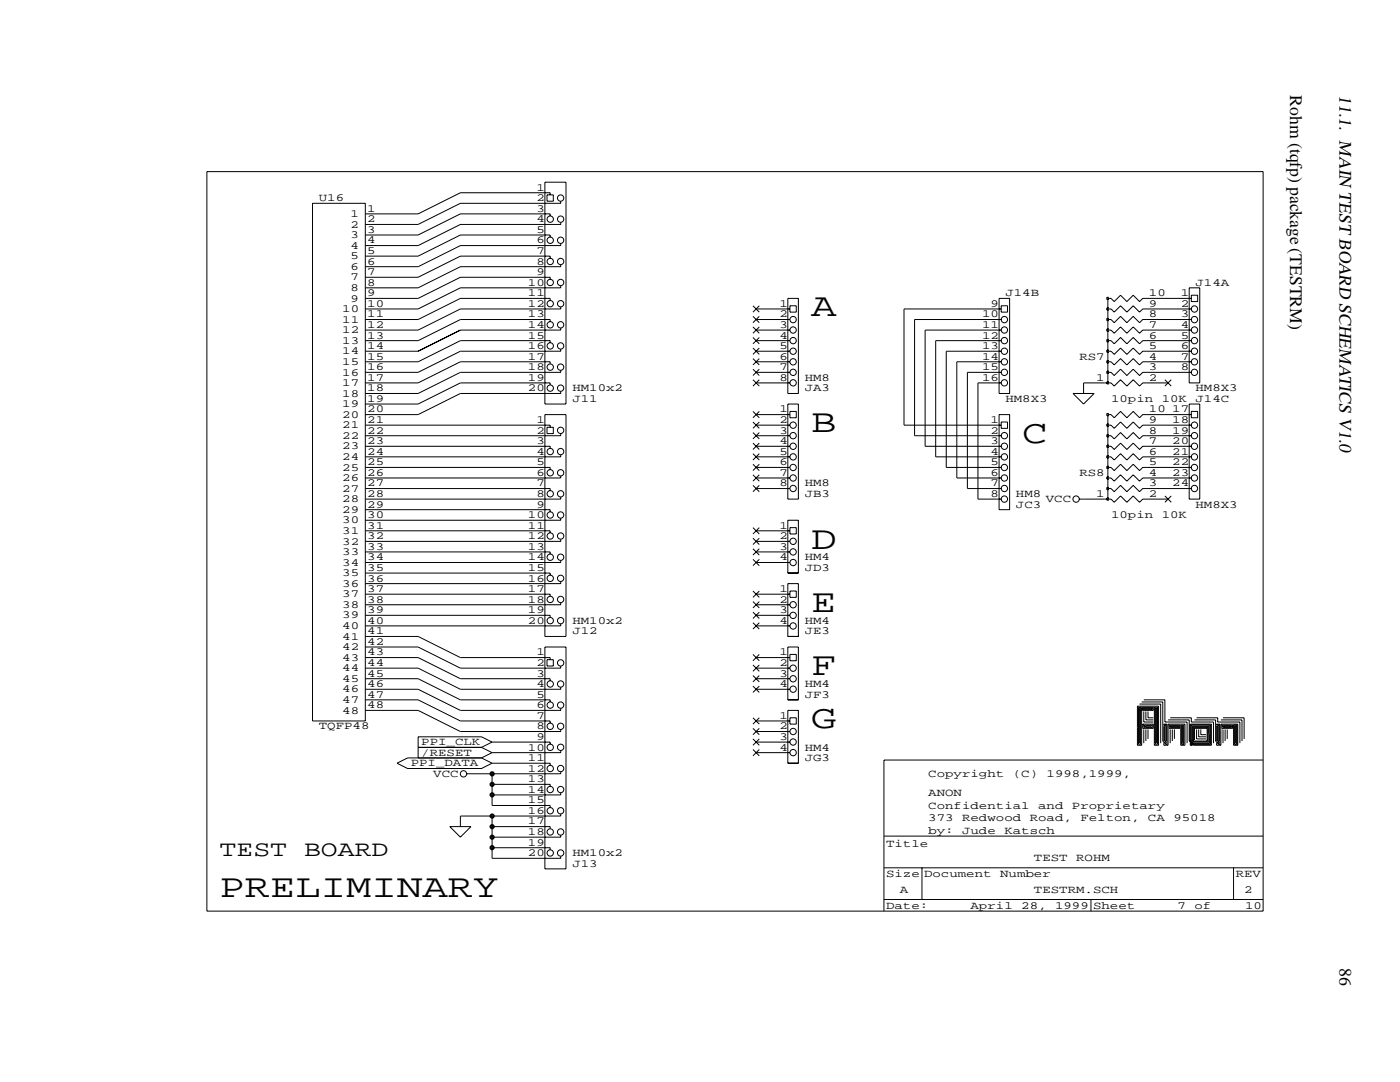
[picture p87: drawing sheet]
<svg xmlns="http://www.w3.org/2000/svg" width="279mm" height="216mm" viewBox="0 0 279 216" stroke-linecap="round" stroke-linejoin="round" font-family="sans-serif">
<defs><g id="words">
<g font-size="6.6">
<text x="161.9" y="63.1">A</text>
<text x="161.9" y="86.3">B</text>
<text x="204" y="88.4">C</text>
<text x="161.9" y="109.5">D</text>
<text x="161.9" y="122.1">E</text>
<text x="161.9" y="134.8">F</text>
<text x="161.9" y="145.3">G</text>
<text x="43.8" y="179">PRELIMINARY</text>
</g>
<g font-size="4.4">
<text x="43.8" y="170.7">TEST</text>
<text x="60.7" y="170.7">BOARD</text>
</g>
<text font-size="3.6" x="267.4" y="19" transform="rotate(90 267.4 19)">11.1. MAIN TEST BOARD SCHEMATICS V1.0</text>
<g font-size="3.5">
<text x="257.5" y="19.1" transform="rotate(90 257.5 19.1)">Rohm (tqfp) package (TESTRM)</text>
<text x="267.4" y="193.2" transform="rotate(90 267.4 193.2)">86</text>
</g>
<g font-size="2.2">
<text x="63.6" y="40.1">U16</text>
<text x="107.1" y="38">1</text>
<text x="107.1" y="40.1">2</text>
<text x="70" y="43.3">1</text>
<text x="70" y="45.4">2</text>
<text x="70" y="47.5">3</text>
<text x="73.3" y="42.3">1</text>
<text x="73.3" y="44.4">2</text>
<text x="73.3" y="46.5">3</text>
<text x="107.1" y="42.3">3</text>
<text x="107.1" y="44.4">4</text>
<text x="107.1" y="46.5">5</text>
<text x="70" y="49.6">4</text>
<text x="70" y="51.7">5</text>
<text x="70" y="53.8">6</text>
<text x="73.3" y="48.6">4</text>
<text x="73.3" y="50.7">5</text>
<text x="73.3" y="52.8">6</text>
<text x="107.1" y="48.6">6</text>
<text x="107.1" y="50.7">7</text>
<text x="107.1" y="52.8">8</text>
<text x="70" y="56">7</text>
<text x="70" y="58.1">8</text>
<text x="73.3" y="54.9">7</text>
<text x="73.3" y="57">8</text>
<text x="73.3" y="59.1">9</text>
<text x="105.4" y="57">10</text>
<text x="105.4" y="59.1">11</text>
<text x="107.1" y="54.9">9</text>
<text x="200.7" y="59.1">J14B</text>
<text x="229.3" y="59.1">10</text>
<text x="235.6" y="59.1">1</text>
<text x="238.6" y="57">J14A</text>
<text x="68.3" y="62.3">10</text>
<text x="68.3" y="64.4">11</text>
<text x="70" y="60.2">9</text>
<text x="73.3" y="61.2">10</text>
<text x="73.3" y="63.3">11</text>
<text x="73.3" y="65.4">12</text>
<text x="105.4" y="61.2">12</text>
<text x="105.4" y="63.3">13</text>
<text x="105.4" y="65.4">14</text>
<text x="155.5" y="61.2">1</text>
<text x="155.5" y="63.3">2</text>
<text x="155.5" y="65.4">3</text>
<text x="196" y="63.3">10</text>
<text x="196" y="65.4">11</text>
<text x="197.7" y="61.2">9</text>
<text x="229.3" y="61.2">9</text>
<text x="229.3" y="63.3">8</text>
<text x="229.3" y="65.4">7</text>
<text x="235.6" y="61.2">2</text>
<text x="235.6" y="63.3">3</text>
<text x="235.6" y="65.4">4</text>
<text x="68.3" y="66.5">12</text>
<text x="68.3" y="68.6">13</text>
<text x="68.3" y="70.7">14</text>
<text x="73.3" y="67.6">13</text>
<text x="73.3" y="69.7">14</text>
<text x="73.3" y="71.8">15</text>
<text x="105.4" y="67.6">15</text>
<text x="105.4" y="69.7">16</text>
<text x="105.4" y="71.8">17</text>
<text x="155.5" y="67.6">4</text>
<text x="155.5" y="69.7">5</text>
<text x="155.5" y="71.8">6</text>
<text x="196" y="67.6">12</text>
<text x="196" y="69.7">13</text>
<text x="196" y="71.8">14</text>
<text x="215.4" y="71.8">RS7</text>
<text x="229.3" y="67.6">6</text>
<text x="229.3" y="69.7">5</text>
<text x="229.3" y="71.8">4</text>
<text x="235.6" y="67.6">5</text>
<text x="235.6" y="69.7">6</text>
<text x="235.6" y="71.8">7</text>
<text x="68.3" y="72.8">15</text>
<text x="68.3" y="74.9">16</text>
<text x="68.3" y="77">17</text>
<text x="73.3" y="73.9">16</text>
<text x="73.3" y="76">17</text>
<text x="105.4" y="73.9">18</text>
<text x="105.4" y="76">19</text>
<text x="155.5" y="73.9">7</text>
<text x="155.5" y="76">8</text>
<text x="160.6" y="76">HM8</text>
<text x="196" y="73.9">15</text>
<text x="196" y="76">16</text>
<text x="218.8" y="76">1</text>
<text x="229.3" y="73.9">3</text>
<text x="229.3" y="76">2</text>
<text x="235.6" y="73.9">8</text>
<text x="68.3" y="79.1">18</text>
<text x="68.3" y="81.3">19</text>
<text x="68.3" y="83.4">20</text>
<text x="73.3" y="78.1">18</text>
<text x="73.3" y="80.2">19</text>
<text x="73.3" y="82.3">20</text>
<text x="105.4" y="78.1">20</text>
<text x="114.2" y="80.2">J11</text>
<text x="114.2" y="78.1">HM10x2</text>
<text x="155.5" y="82.3">1</text>
<text x="160.6" y="78.1">JA3</text>
<text x="200.7" y="80.2">HM8X3</text>
<text x="221.7" y="80.2">10pin</text>
<text x="229.3" y="82.3">10</text>
<text x="231.8" y="80.2">10K</text>
<text x="234" y="82.3">17</text>
<text x="238.6" y="78.1">HM8X3</text>
<text x="238.6" y="80.2">J14C</text>
<text x="68.3" y="85.5">21</text>
<text x="68.3" y="87.6">22</text>
<text x="68.3" y="89.7">23</text>
<text x="73.3" y="84.4">21</text>
<text x="73.3" y="86.5">22</text>
<text x="73.3" y="88.6">23</text>
<text x="107.1" y="84.4">1</text>
<text x="107.1" y="86.5">2</text>
<text x="107.1" y="88.6">3</text>
<text x="155.5" y="84.4">2</text>
<text x="155.5" y="86.5">3</text>
<text x="155.5" y="88.6">4</text>
<text x="197.7" y="84.4">1</text>
<text x="197.7" y="86.5">2</text>
<text x="197.7" y="88.6">3</text>
<text x="229.3" y="84.4">9</text>
<text x="229.3" y="86.5">8</text>
<text x="229.3" y="88.6">7</text>
<text x="234" y="84.4">18</text>
<text x="234" y="86.5">19</text>
<text x="234" y="88.6">20</text>
<text x="68.3" y="91.8">24</text>
<text x="68.3" y="93.9">25</text>
<text x="73.3" y="90.7">24</text>
<text x="73.3" y="92.8">25</text>
<text x="73.3" y="95">26</text>
<text x="107.1" y="90.7">4</text>
<text x="107.1" y="92.8">5</text>
<text x="107.1" y="95">6</text>
<text x="155.5" y="90.7">5</text>
<text x="155.5" y="92.8">6</text>
<text x="155.5" y="95">7</text>
<text x="197.7" y="90.7">4</text>
<text x="197.7" y="92.8">5</text>
<text x="197.7" y="95">6</text>
<text x="215.4" y="95">RS8</text>
<text x="229.3" y="90.7">6</text>
<text x="229.3" y="92.8">5</text>
<text x="229.3" y="95">4</text>
<text x="234" y="90.7">21</text>
<text x="234" y="92.8">22</text>
<text x="234" y="95">23</text>
<text x="68.3" y="96">26</text>
<text x="68.3" y="98.1">27</text>
<text x="68.3" y="100.2">28</text>
<text x="73.3" y="97.1">27</text>
<text x="73.3" y="99.2">28</text>
<text x="73.3" y="101.3">29</text>
<text x="107.1" y="97.1">7</text>
<text x="107.1" y="99.2">8</text>
<text x="107.1" y="101.3">9</text>
<text x="155.5" y="97.1">8</text>
<text x="160.6" y="99.2">JB3</text>
<text x="160.6" y="97.1">HM8</text>
<text x="197.7" y="97.1">7</text>
<text x="197.7" y="99.2">8</text>
<text x="202.8" y="101.3">JC3</text>
<text x="202.8" y="99.2">HM8</text>
<text x="208.7" y="100.2">VCC</text>
<text x="218.8" y="99.2">1</text>
<text x="229.3" y="97.1">3</text>
<text x="229.3" y="99.2">2</text>
<text x="234" y="97.1">24</text>
<text x="238.6" y="101.3">HM8X3</text>
<text x="68.3" y="102.3">29</text>
<text x="68.3" y="104.4">30</text>
<text x="68.3" y="106.5">31</text>
<text x="73.3" y="103.4">30</text>
<text x="73.3" y="105.5">31</text>
<text x="73.3" y="107.6">32</text>
<text x="105.4" y="103.4">10</text>
<text x="105.4" y="105.5">11</text>
<text x="105.4" y="107.6">12</text>
<text x="155.5" y="105.5">1</text>
<text x="155.5" y="107.6">2</text>
<text x="221.7" y="103.4">10pin</text>
<text x="231.8" y="103.4">10K</text>
<text x="68.3" y="108.7">32</text>
<text x="68.3" y="110.8">33</text>
<text x="68.3" y="112.9">34</text>
<text x="73.3" y="109.7">33</text>
<text x="73.3" y="111.8">34</text>
<text x="73.3" y="113.9">35</text>
<text x="105.4" y="109.7">13</text>
<text x="105.4" y="111.8">14</text>
<text x="105.4" y="113.9">15</text>
<text x="155.5" y="109.7">3</text>
<text x="155.5" y="111.8">4</text>
<text x="160.6" y="113.9">JD3</text>
<text x="160.6" y="111.8">HM4</text>
<text x="68.3" y="115">35</text>
<text x="68.3" y="117.1">36</text>
<text x="68.3" y="119.2">37</text>
<text x="73.3" y="116">36</text>
<text x="73.3" y="118.1">37</text>
<text x="105.4" y="116">16</text>
<text x="105.4" y="118.1">17</text>
<text x="155.5" y="118.1">1</text>
<text x="68.3" y="121.3">38</text>
<text x="68.3" y="123.4">39</text>
<text x="68.3" y="125.5">40</text>
<text x="73.3" y="120.3">38</text>
<text x="73.3" y="122.4">39</text>
<text x="73.3" y="124.5">40</text>
<text x="105.4" y="120.3">18</text>
<text x="105.4" y="122.4">19</text>
<text x="105.4" y="124.5">20</text>
<text x="114.2" y="124.5">HM10x2</text>
<text x="155.5" y="120.3">2</text>
<text x="155.5" y="122.4">3</text>
<text x="155.5" y="124.5">4</text>
<text x="160.6" y="124.5">HM4</text>
<text x="68.3" y="127.6">41</text>
<text x="68.3" y="129.7">42</text>
<text x="68.3" y="131.8">43</text>
<text x="73.3" y="126.6">41</text>
<text x="73.3" y="128.7">42</text>
<text x="73.3" y="130.8">43</text>
<text x="107.1" y="130.8">1</text>
<text x="114.2" y="126.6">J12</text>
<text x="155.5" y="130.8">1</text>
<text x="160.6" y="126.6">JE3</text>
<text x="68.3" y="134">44</text>
<text x="68.3" y="136.1">45</text>
<text x="73.3" y="132.9">44</text>
<text x="73.3" y="135">45</text>
<text x="73.3" y="137.1">46</text>
<text x="107.1" y="132.9">2</text>
<text x="107.1" y="135">3</text>
<text x="107.1" y="137.1">4</text>
<text x="155.5" y="132.9">2</text>
<text x="155.5" y="135">3</text>
<text x="155.5" y="137.1">4</text>
<text x="160.6" y="137.1">HM4</text>
<text x="68.3" y="138.2">46</text>
<text x="68.3" y="140.3">47</text>
<text x="68.3" y="142.4">48</text>
<text x="73.3" y="139.2">47</text>
<text x="73.3" y="141.3">48</text>
<text x="107.1" y="139.2">5</text>
<text x="107.1" y="141.3">6</text>
<text x="107.1" y="143.4">7</text>
<text x="155.5" y="143.4">1</text>
<text x="160.6" y="139.2">JF3</text>
<text x="63.6" y="145.5">TQFP48</text>
<text x="84.1" y="148.7">PPI_CLK</text>
<text x="105.4" y="149.8">10</text>
<text x="107.1" y="145.5">8</text>
<text x="107.1" y="147.7">9</text>
<text x="155.5" y="145.5">2</text>
<text x="155.5" y="147.7">3</text>
<text x="155.5" y="149.8">4</text>
<text x="160.6" y="149.8">HM4</text>
<text x="82" y="152.9">PPI_DATA</text>
<text x="84.1" y="150.8">/RESET</text>
<text x="86.5" y="155">VCC</text>
<text x="105.4" y="151.9">11</text>
<text x="105.4" y="154">12</text>
<text x="160.6" y="151.9">JG3</text>
<text x="185.3" y="155">Copyright</text>
<text x="202.1" y="155">(C)</text>
<text x="208.9" y="155">1998,1999,</text>
<text x="105.4" y="156.1">13</text>
<text x="105.4" y="158.2">14</text>
<text x="105.4" y="160.3">15</text>
<text x="185.3" y="161.4">Confidential</text>
<text x="185.3" y="158.8">ANON</text>
<text x="207.2" y="161.4">and</text>
<text x="213.9" y="161.4">Proprietary</text>
<text x="105.4" y="162.4">16</text>
<text x="105.4" y="164.5">17</text>
<text x="105.4" y="166.6">18</text>
<text x="185.3" y="166.4">by:</text>
<text x="185.3" y="163.9">373</text>
<text x="192" y="166.4">Jude</text>
<text x="192" y="163.9">Redwood</text>
<text x="200.4" y="166.4">Katsch</text>
<text x="205.5" y="163.9">Road,</text>
<text x="215.6" y="163.9">Felton,</text>
<text x="229.1" y="163.9">CA</text>
<text x="234.2" y="163.9">95018</text>
<text x="105.4" y="168.7">19</text>
<text x="105.4" y="170.8">20</text>
<text x="114.2" y="172.9">J13</text>
<text x="114.2" y="170.8">HM10x2</text>
<text x="176.8" y="168.9">Title</text>
<text x="206.3" y="171.9">TEST</text>
<text x="214.8" y="171.9">ROHM</text>
<text x="176.8" y="175.1">Size Document</text>
<text x="179.6" y="178.2">A</text>
<text x="199.6" y="175.1">Number</text>
<text x="206.3" y="178.2">TESTRM.SCH</text>
<text x="246.6" y="175.1">REV</text>
<text x="248.3" y="178.2">2</text>
<text x="176.8" y="181.4">Date:</text>
<text x="193.7" y="181.4">April</text>
<text x="203.8" y="181.4">28,</text>
<text x="210.6" y="181.4">1999 Sheet</text>
<text x="235" y="181.4">7</text>
<text x="238.4" y="181.4">of</text>
<text x="248.5" y="181.4">10</text>
</g>
</g></defs>
<g fill="none" stroke="#000" stroke-width=".2">
<path d="M41.3 34.2h210.8v147.6h-210.8zM108.7 36.4h4.3v44.2h-4.3zM109.2 38.9h1.2v1.2h-1.2zM109.8 38.9v-.4h-17.9l-8.5 4.2h-10.5M62.4 40.6h10.5v103.3h-10.5zM109.8 43.1v-.4h-17.9l-8.5 4.2h-10.5M109.8 47.3v-.4h-17.9l-8.5 4.2h-10.5M109.8 51.5v-.4h-17.9l-8.5 4.2h-10.5M109.8 55.7v-.4h-17.9l-8.5 4.2h-10.5M109.8 60v-.5h-17.9l-8.5 4.3h-10.5M111.9 40.1v.5h-20l-8.5 4.2h-10.5M111.9 44.4v.4h-20l-8.5 4.2h-10.5"/>
<path d="M111.9 48.6v.4h-20l-8.5 4.2h-10.5M111.9 52.8v.4h-20l-8.5 4.2h-10.5M111.9 57v.4h-20l-8.5 4.2h-10.5M157.2 59.5h2.1v19h-2.1zM199.4 59.5h2.1v19h-2.1zM221.3 59.3h-.4v.5h.4M237.3 57.4h2.1v19h-2.1zM237.8 59.5h-9.7l-.7 .7-1.2-1.3-1.3 1.3-1.3-1.3-1.2 1.3-.7-.7h-.6v16.9M237.8 58.9h1.2v1.3h-1.2zM109.8 64.2v-.4h-17.9l-8.5 4.2h-10.5M109.8 68.4v-.4h-17.9l-8.5 4.2h-10.5M109.8 72.6v-.4h-17.9l-8.5 4.2h-10.5"/>
<path d="M109.8 76.8v-.4h-17.9l-8.5 4.2h-10.5M111.9 61.2v.4h-20l-8.5 4.3h-10.5M111.9 65.4v.5h-20l-8.5 4.2h-10.5M111.9 69.7v.4h-20l-8.5 4.2h-10.5M111.9 73.9v.4h-20l-8.5 4.2h-10.5M111.9 78.1v.4h-20l-8.5 4.2h-10.5M150.3 61l1.2 1.3M150.3 63.1l1.2 1.3M150.3 65.2l1.2 1.3M150.3 67.3l1.2 1.3M150.3 69.4l1.2 1.3M150.3 71.6l1.2 1.2"/>
<path d="M150.3 73.7l1.2 1.2M150.3 75.8l1.2 1.2M150.9 61.6h6.7M150.9 63.8h6.7M150.9 65.9h6.7M150.9 68h6.7M150.9 70.1h6.7M150.9 72.2h6.7M150.9 74.3h6.7M150.9 76.4h6.7M151.5 61l-1.2 1.3M151.5 63.1l-1.2 1.3"/>
<path d="M151.5 65.2l-1.2 1.3M151.5 67.3l-1.2 1.3M151.5 69.4l-1.2 1.3M151.5 71.6l-1.2 1.2M151.5 73.7l-1.2 1.2M151.5 75.8l-1.2 1.2M157.6 61h1.3v1.3h-1.3zM199.8 61.6h-19.4v23.2h19.4M199.8 63.8h-17.3v23.1h17.3M199.8 65.9h-15.2v23.2h15.2M199.8 68h-13.1v23.2h13.1M199.8 70.1h-11v23.2h11"/>
<path d="M199.8 72.2h-8.8v23.2h8.8M199.8 74.3h-6.7v23.2h6.7M199.8 76.4h-4.6v23.2h4.6M199.8 61h1.3v1.3h-1.3zM214.1 78.5h4.3l-2.2 2.1zM221.1 61.6h.6l.7 .7 1.2-1.3 1.3 1.3 1.3-1.3 1.2 1.3 .7-.7h9.7M221.1 63.8h.6l.7 .6 1.2-1.3 1.3 1.3 1.3-1.3 1.2 1.3 .7-.6h9.7M221.1 65.9h.6l.7 .6 1.2-1.3 1.3 1.3 1.3-1.3 1.2 1.3 .7-.6h9.7M221.1 68h.6l.7 .6 1.2-1.3 1.3 1.3 1.3-1.3 1.2 1.3 .7-.6h9.7M221.1 70.1h.6l.7 .6 1.2-1.3 1.3 1.3 1.3-1.3 1.2 1.3 .7-.6h9.7M221.1 72.2h.6l.7 .6 1.2-1.2 1.3 1.2 1.3-1.2 1.2 1.2 .7-.6h9.7M221.1 74.3h.6l.7 .6 1.2-1.2 1.3 1.2 1.3-1.2 1.2 1.2 .7-.6h9.7"/>
<path d="M221.3 61.4h-.4v.5h.4M221.3 63.5h-.4v.5h.4M221.3 65.7h-.4v.4h.4M221.3 67.8h-.4v.4h.4M221.3 69.9h-.4v.4h.4M221.3 72h-.4v.4h.4M221.3 74.1h-.4v.4h.4M221.3 76.2h-.4v.4h.4M232.5 75.8l1.2 1.2M233.1 76.4h-5l-.7 .6-1.2-1.2-1.3 1.2-1.3-1.2-1.2 1.2-.7-.6h-5.5v2.1M233.7 75.8l-1.2 1.2M72.9 84.8h36.9v.5"/>
<path d="M72.9 89.1h36.9v.4M72.9 93.3h36.9v.4M72.9 97.5h36.9v.4M108.7 82.7h4.3v44.3h-4.3zM109.2 85.3h1.2v1.2h-1.2zM111.9 86.5v.4h-39M111.9 90.7v.5h-39M111.9 95v.4h-39M111.9 99.2v.4h-39M150.3 82.1l1.2 1.3M150.3 84.2l1.2 1.3M150.3 86.3l1.2 1.3"/>
<path d="M150.3 88.4l1.2 1.3M150.3 90.5l1.2 1.3M150.3 92.6l1.2 1.3M150.3 94.7l1.2 1.3M150.3 96.9l1.2 1.2M150.9 82.7h6.7M150.9 84.8h6.7M150.9 86.9h6.7M150.9 89.1h6.7M150.9 91.2h6.7M150.9 93.3h6.7M150.9 95.4h6.7"/>
<path d="M150.9 97.5h6.7M151.5 82.1l-1.2 1.3M151.5 84.2l-1.2 1.3M151.5 86.3l-1.2 1.3M151.5 88.4l-1.2 1.3M151.5 90.5l-1.2 1.3M151.5 92.6l-1.2 1.3M151.5 94.7l-1.2 1.3M151.5 96.9l-1.2 1.2M157.2 80.6h2.1v19h-2.1zM157.6 82.1h1.3v1.3h-1.3zM199.4 82.7h2.1v19h-2.1z"/>
<path d="M199.8 84.2h1.3v1.3h-1.3zM215.4 99.6h6.3l.7 .6 1.2-1.2 1.3 1.2 1.3-1.2 1.2 1.2 .7-.6h5M221.1 84.8h.6l.7 .7 1.2-1.3 1.3 1.3 1.3-1.3 1.2 1.3 .7-.7h9.7M221.1 86.9h.6l.7 .7 1.2-1.3 1.3 1.3 1.3-1.3 1.2 1.3 .7-.7h9.7M221.1 89.1h.6l.7 .6 1.2-1.3 1.3 1.3 1.3-1.3 1.2 1.3 .7-.6h9.7M221.1 91.2h.6l.7 .6 1.2-1.3 1.3 1.3 1.3-1.3 1.2 1.3 .7-.6h9.7M221.1 93.3h.6l.7 .6 1.2-1.3 1.3 1.3 1.3-1.3 1.2 1.3 .7-.6h9.7M221.1 95.4h.6l.7 .6 1.2-1.3 1.3 1.3 1.3-1.3 1.2 1.3 .7-.6h9.7M221.1 97.5h.6l.7 .6 1.2-1.2 1.3 1.2 1.3-1.2 1.2 1.2 .7-.6h9.7M221.3 82.5h-.4v.4h.4M221.3 84.6h-.4v.4h.4M221.3 86.7h-.4v.5h.4"/>
<path d="M221.3 88.8h-.4v.5h.4M221.3 90.9h-.4v.5h.4M221.3 93.1h-.4v.4h.4M221.3 95.2h-.4v.4h.4M221.3 97.3h-.4v.4h.4M221.3 99.4h-.4v.4h.4M232.5 99l1.2 1.2M233.7 99l-1.2 1.2M237.3 80.6h2.1v19h-2.1zM237.8 82.7h-9.7l-.7 .7-1.2-1.3-1.3 1.3-1.3-1.3-1.2 1.3-.7-.7h-.6v16.9M237.8 82.1h1.2v1.3h-1.2zM72.9 101.7h36.9v.4"/>
<path d="M72.9 105.9h36.9v.4M72.9 110.1h36.9v.5M72.9 114.3h36.9v.5M72.9 118.6h36.9v.4M111.9 103.4v.4h-39M111.9 107.6v.4h-39M111.9 111.8v.4h-39M111.9 116v.5h-39M150.3 105.3l1.2 1.2M150.3 107.4l1.2 1.3M150.3 109.5l1.2 1.3M150.3 111.6l1.2 1.3"/>
<path d="M150.3 117.9l1.2 1.3M150.9 105.9h6.7M150.9 108h6.7M150.9 110.1h6.7M150.9 112.2h6.7M150.9 118.6h6.7M151.5 105.3l-1.2 1.2M151.5 107.4l-1.2 1.3M151.5 109.5l-1.2 1.3M151.5 111.6l-1.2 1.3M151.5 117.9l-1.2 1.3M157.2 103.8h2.1v10.5h-2.1z"/>
<path d="M157.2 116.5h2.1v10.5h-2.1zM157.6 105.3h1.3v1.2h-1.3zM157.6 117.9h1.3v1.3h-1.3zM72.9 122.8h36.9v.4M72.9 127h10.5l8.5 4.2h17.9v.4M72.9 131.2h10.5l8.5 4.2h17.9v.4M72.9 135.4h10.5l8.5 4.2h17.9v.5M72.9 139.6h10.5l8.5 4.3h17.9v.4M72.9 129.1h10.5l8.5 4.2h20v-.4M72.9 133.3h10.5l8.5 4.2h20v-.4M72.9 137.5h10.5l8.5 4.3h20v-.5M108.7 129.1h4.3v44.3h-4.3z"/>
<path d="M109.2 131.6h1.2v1.3h-1.2zM111.9 120.3v.4h-39M111.9 124.5v.4h-39M150.3 120l1.2 1.3M150.3 122.1l1.2 1.3M150.3 124.3l1.2 1.2M150.3 130.6l1.2 1.2M150.3 132.7l1.2 1.3M150.3 134.8l1.2 1.3M150.3 136.9l1.2 1.3M150.9 120.7h6.7M150.9 122.8h6.7"/>
<path d="M150.9 124.9h6.7M150.9 131.2h6.7M150.9 133.3h6.7M150.9 135.4h6.7M150.9 137.5h6.7M151.5 120l-1.2 1.3M151.5 122.1l-1.2 1.3M151.5 124.3l-1.2 1.2M151.5 130.6l-1.2 1.2M151.5 132.7l-1.2 1.3M151.5 134.8l-1.2 1.3M151.5 136.9l-1.2 1.3"/>
<path d="M157.2 129.1h2.1v10.5h-2.1zM157.6 130.6h1.3v1.2h-1.3zM228.3 139.6h4.2v4.5h4.4v4.2M72.9 141.8h10.5l8.5 4.2h20v-.5M83.4 149.1h12.7M96.1 151.2h-14.8l-2.1 1.1 2.1 1h14.8l2.1-1M96.1 151.2l2.1 1.1M96.1 149.1l2.1 1.1M98.2 148.1h11.6v.4M98.2 152.3h11.6v.4M98.2 156.5h11.6v.4M98.2 154.4v6.3h11.6v.4"/>
<path d="M98.2 148.1l-2.1-1.1h-12.7v4.2M98.2 150.2l-2.1 1M98.2 148.1l-2.1 1M111.9 149.8v.4h-13.7M111.9 154v.4h-18.8M111.9 158.2v.4h-13.7M150.3 143.2l1.2 1.3M150.3 145.3l1.2 1.3M150.3 147.4l1.2 1.3M150.3 149.6l1.2 1.2M150.9 143.9h6.7M150.9 146h6.7"/>
<path d="M150.9 148.1h6.7M150.9 150.2h6.7M151.5 143.2l-1.2 1.3M151.5 145.3l-1.2 1.3M151.5 147.4l-1.2 1.3M151.5 149.6l-1.2 1.2M157.2 141.8h2.1v10.5h-2.1zM157.6 143.2h1.3v1.3h-1.3zM227 140.9l.8 .9v6.9h-.8zM227 140.9h4.2v7.8h-.8v-7.6h.6v7.4h-.4v-7.2h.2v7M227.4 141.1h2.8v.7h-2.1zM227.4 141.1l-.2 .2v7.2h.4v-6.7l-.2-.3v6.8"/>
<path d="M227.4 140.5h4.2v7.8M227.8 140.1h4.3v7.8l.8 .8h.2v-4.2h3.4v4.2h-.9v-4h.7v3.8h-.4v-3.6h.2v3.4M227.8 141.3h2.2v.2h-1.9zM228.1 144.5h2.1v.8h-2.1zM228.1 144.5l.6 .6h1.3v-.4h-1.5l-.2 .4 .4-.2h1M228.3 142v2.1h1.9M228.3 145.5v2.8M228.7 142v1.6h1.5M228.7 145.5v2.4M229.1 142v1.2h1.1M229.1 145.5v1.9M232.3 144.5h.6v4l-.2 .2h-.4v-.4l.4-.4v-3.2h-.4z"/>
<path d="M232.3 147.9v-3h.2v3l.2 .2-.2 .4M233.1 143.6h4.2v4.3l.9 .8h3.6v-4.2h-4.3v3.4l.7 .6h3.3v-3.8h-3.7v3.2l.4 .4h3.1v-3.4h-3.3v3l.2 .2h2.9v-3h-2.9v2.8h2.7v-2.6h-2.5v2.4M233.3 144.7h2.1v.6h-2.1zM233.3 144.7l.4 .4h1.5v-.2h-1.5l-.2 .2M233.5 143.2h4.3v.9h4.4v4.2M233.5 145.5v2.8M234 145.5v2.4M234.4 145.5v1.9M237.5 148.3l.5 .4h-.5zM238.4 143.6h4.2v4.3l.8 .8h.3v-4.2h3.3v4.2h-.8v-4h.6v3.8h-.4v-3.6h.2v3.4M238.8 143.2h4.2v.9h4.4v4.2M238.8 145.5v1.9h1.9"/>
<path d="M239.2 145.5v1.5h1.5M239.6 145.5v1.1h1.1M242.8 144.5h.6v4l-.2 .2h-.4v-.4l.4-.4v-3.2h-.4zM242.8 147.9v-3h.2v3l.2 .2-.2 .4M243.7 143.6h4.2v4.3M243.9 144.7h2.1v.6h-2.1zM243.9 144.7l.4 .4h1.5v-.2h-1.5l-.2 .2M244.1 143.2h4.2v4.2M244.1 145.5v2.8M244.5 145.5v2.4M244.9 145.5v1.9M252.1 151.7h-75.7v30.1"/>
<path d="M89.8 164.9h4.2l-2.1 2.1zM98.2 164.9h11.6v.5M98.2 169.2h11.6v.4M98.2 162.8v8.5h13.7v-.5M111.9 162.4v.4h-20v2.1M111.9 166.6v.4h-13.7M176.4 179.5h75.7M176.4 173.2h75.7M176.4 166.8h75.7M184 173.2v6.3M217.7 179.5v2.3M246.2 173.2v6.3"/>
<circle cx="111.9" cy="39.5" r=".63"/>
<circle cx="109.8" cy="56.4" r=".63"/>
<circle cx="109.8" cy="52.2" r=".63"/>
<circle cx="109.8" cy="47.9" r=".63"/>
<circle cx="109.8" cy="43.7" r=".63"/>
<circle cx="111.9" cy="56.4" r=".63"/>
<circle cx="111.9" cy="52.2" r=".63"/>
<circle cx="111.9" cy="47.9" r=".63"/>
<circle cx="111.9" cy="43.7" r=".63"/>
<circle cx="109.8" cy="64.8" r=".63"/>
<circle cx="109.8" cy="60.6" r=".63"/>
<circle cx="109.8" cy="77.4" r=".63"/>
<circle cx="109.8" cy="73.3" r=".63"/>
<circle cx="109.8" cy="69" r=".63"/>
<circle cx="111.9" cy="64.8" r=".63"/>
<circle cx="111.9" cy="60.6" r=".63"/>
<circle cx="111.9" cy="77.4" r=".63"/>
<circle cx="111.9" cy="73.3" r=".63"/>
<circle cx="111.9" cy="69" r=".63"/>
<circle cx="158.3" cy="63.8" r=".63"/>
<circle cx="158.3" cy="76.4" r=".63"/>
<circle cx="158.3" cy="70.1" r=".63"/>
<circle cx="158.3" cy="68" r=".63"/>
<circle cx="158.3" cy="72.2" r=".63"/>
<circle cx="158.3" cy="74.3" r=".63"/>
<circle cx="158.3" cy="65.8" r=".63"/>
<circle cx="200.4" cy="63.8" r=".63"/>
<circle cx="200.4" cy="76.4" r=".63"/>
<circle cx="200.4" cy="72.2" r=".63"/>
<circle cx="200.4" cy="65.8" r=".63"/>
<circle cx="200.4" cy="68" r=".63"/>
<circle cx="200.4" cy="74.3" r=".63"/>
<circle cx="200.4" cy="70.1" r=".63"/>
<circle cx="238.4" cy="63.8" r=".63"/>
<circle cx="238.4" cy="61.7" r=".63"/>
<circle cx="238.4" cy="68" r=".63"/>
<circle cx="238.4" cy="72.2" r=".63"/>
<circle cx="238.4" cy="65.8" r=".63"/>
<circle cx="238.4" cy="70.1" r=".63"/>
<circle cx="238.4" cy="74.3" r=".63"/>
<circle cx="109.8" cy="90.1" r=".63"/>
<circle cx="109.8" cy="98.5" r=".63"/>
<circle cx="109.8" cy="94.3" r=".63"/>
<circle cx="111.9" cy="90.1" r=".63"/>
<circle cx="111.9" cy="98.5" r=".63"/>
<circle cx="111.9" cy="85.9" r=".63"/>
<circle cx="111.9" cy="94.3" r=".63"/>
<circle cx="158.3" cy="95.4" r=".63"/>
<circle cx="158.3" cy="97.5" r=".63"/>
<circle cx="158.3" cy="86.9" r=".63"/>
<circle cx="158.3" cy="89" r=".63"/>
<circle cx="158.3" cy="84.8" r=".63"/>
<circle cx="158.3" cy="91.2" r=".63"/>
<circle cx="158.3" cy="93.3" r=".63"/>
<circle cx="200.4" cy="95.4" r=".63"/>
<circle cx="200.4" cy="97.5" r=".63"/>
<circle cx="200.4" cy="99.6" r=".63"/>
<circle cx="200.4" cy="86.9" r=".63"/>
<circle cx="200.4" cy="89" r=".63"/>
<circle cx="200.4" cy="91.2" r=".63"/>
<circle cx="200.4" cy="93.3" r=".63"/>
<circle cx="214.8" cy="99.6" r=".63"/>
<circle cx="238.4" cy="95.4" r=".63"/>
<circle cx="238.4" cy="97.5" r=".63"/>
<circle cx="238.4" cy="86.9" r=".63"/>
<circle cx="238.4" cy="89" r=".63"/>
<circle cx="238.4" cy="84.8" r=".63"/>
<circle cx="238.4" cy="93.3" r=".63"/>
<circle cx="238.4" cy="91.2" r=".63"/>
<circle cx="109.8" cy="111.2" r=".63"/>
<circle cx="109.8" cy="107" r=".63"/>
<circle cx="109.8" cy="102.8" r=".63"/>
<circle cx="109.8" cy="119.6" r=".63"/>
<circle cx="109.8" cy="115.4" r=".63"/>
<circle cx="111.9" cy="107" r=".63"/>
<circle cx="111.9" cy="111.2" r=".63"/>
<circle cx="111.9" cy="102.8" r=".63"/>
<circle cx="111.9" cy="115.4" r=".63"/>
<circle cx="111.9" cy="119.6" r=".63"/>
<circle cx="158.3" cy="108" r=".63"/>
<circle cx="158.3" cy="110.1" r=".63"/>
<circle cx="158.3" cy="112.2" r=".63"/>
<circle cx="109.8" cy="136.5" r=".63"/>
<circle cx="109.8" cy="123.8" r=".63"/>
<circle cx="111.9" cy="136.5" r=".63"/>
<circle cx="111.9" cy="132.3" r=".63"/>
<circle cx="111.9" cy="123.8" r=".63"/>
<circle cx="158.3" cy="135.4" r=".63"/>
<circle cx="158.3" cy="133.3" r=".63"/>
<circle cx="158.3" cy="137.5" r=".63"/>
<circle cx="158.3" cy="124.9" r=".63"/>
<circle cx="158.3" cy="120.7" r=".63"/>
<circle cx="158.3" cy="122.8" r=".63"/>
<circle cx="92.5" cy="154.4" r=".63"/>
<circle cx="98.2" cy="154.4" r=".42"/>
<circle cx="98.2" cy="156.5" r=".42"/>
<circle cx="98.2" cy="158.6" r=".42"/>
<circle cx="98.2" cy="156.5" r=".21"/>
<circle cx="98.2" cy="154.4" r=".21"/>
<circle cx="98.2" cy="158.6" r=".21"/>
<circle cx="109.8" cy="157.5" r=".63"/>
<circle cx="109.8" cy="149.1" r=".63"/>
<circle cx="109.8" cy="153.4" r=".63"/>
<circle cx="109.8" cy="140.7" r=".63"/>
<circle cx="109.8" cy="144.9" r=".63"/>
<circle cx="111.9" cy="157.5" r=".63"/>
<circle cx="111.9" cy="149.1" r=".63"/>
<circle cx="111.9" cy="153.4" r=".63"/>
<circle cx="111.9" cy="144.9" r=".63"/>
<circle cx="111.9" cy="140.7" r=".63"/>
<circle cx="158.3" cy="150.2" r=".63"/>
<circle cx="158.3" cy="148.1" r=".63"/>
<circle cx="158.3" cy="146" r=".63"/>
<circle cx="98.2" cy="167" r=".42"/>
<circle cx="98.2" cy="169.1" r=".42"/>
<circle cx="98.2" cy="162.8" r=".42"/>
<circle cx="98.2" cy="165" r=".42"/>
<circle cx="98.2" cy="167" r=".21"/>
<circle cx="98.2" cy="169.1" r=".21"/>
<circle cx="98.2" cy="162.8" r=".21"/>
<circle cx="98.2" cy="165" r=".21"/>
<circle cx="109.8" cy="166" r=".63"/>
<circle cx="109.8" cy="161.8" r=".63"/>
<circle cx="109.8" cy="170.2" r=".63"/>
<circle cx="111.9" cy="166" r=".63"/>
<circle cx="111.9" cy="170.2" r=".63"/>
<circle cx="111.9" cy="161.8" r=".63"/>
</g>
<use href="#words"/>
</svg>
